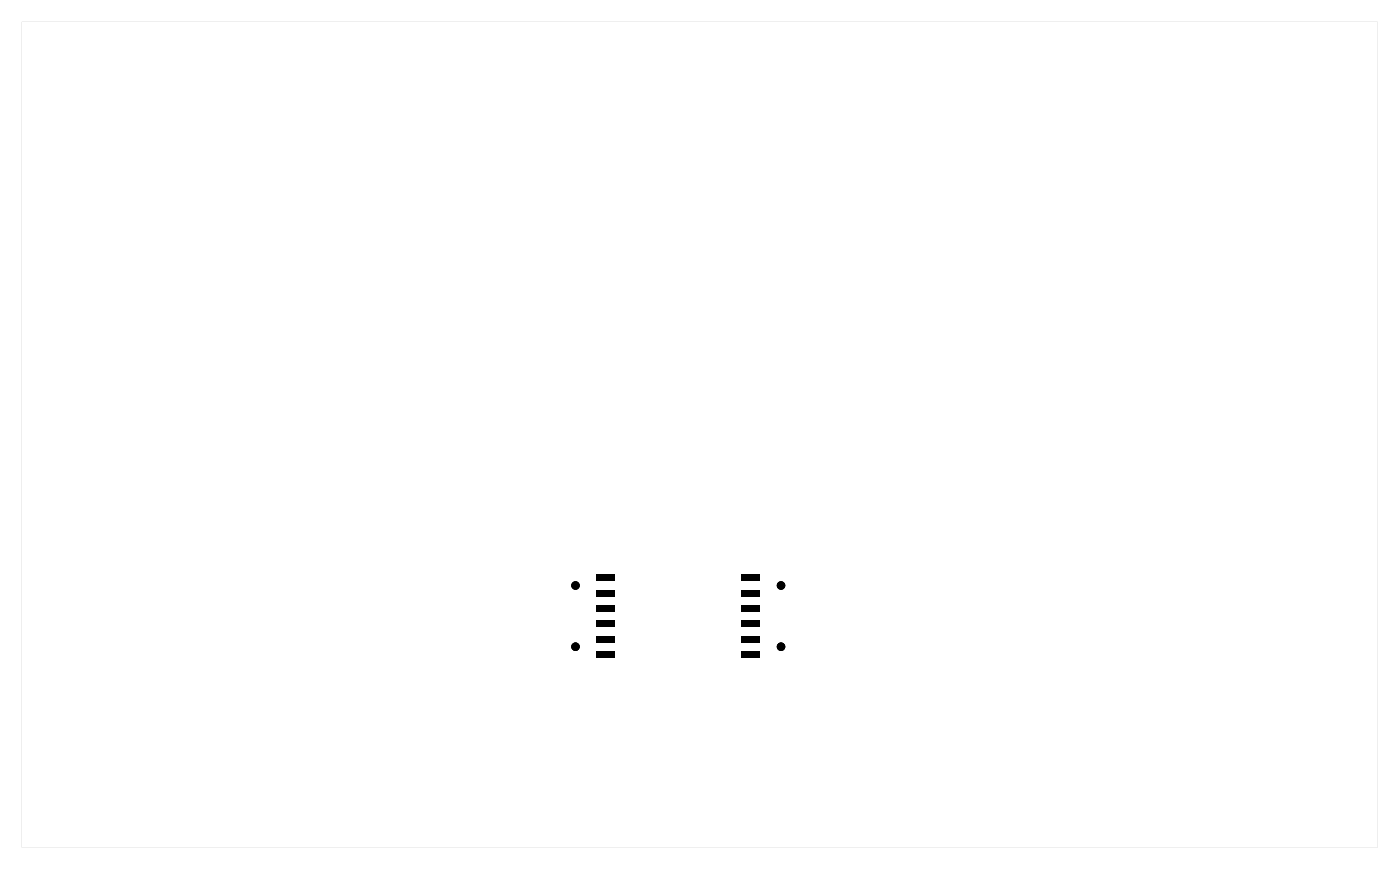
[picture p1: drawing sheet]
<svg xmlns="http://www.w3.org/2000/svg" width="232mm" height="144mm" viewBox="0 0 232 144" stroke-linecap="round" stroke-linejoin="round" font-family="sans-serif">
<g fill="#000">
<path d="M99.1 98h3v1h-3zM99.1 95.4h3v1h-3zM123.2 98h3v1h-3zM123.2 95.4h3v1h-3zM99.1 103.1h3v1h-3zM99.1 105.6h3v1h-3zM99.1 108.1h3v1h-3zM99.1 100.5h3v1h-3zM123.2 100.5h3v1h-3zM123.2 103.1h3v1h-3zM123.2 105.6h3v1h-3zM123.2 108.1h3v1h-3z"/>
<path d="M3.6 3.6v137.1h225.1v-137.1zM3.6 3.6h225.1v137.1h-225.1z"/>
</g>
<g fill="#000">
<circle cx="95.6" cy="97.2" r=".7"/>
<circle cx="129.7" cy="97.2" r=".7"/>
<circle cx="95.6" cy="107.4" r=".7"/>
<circle cx="129.7" cy="107.4" r=".7"/>
</g>
</svg>
